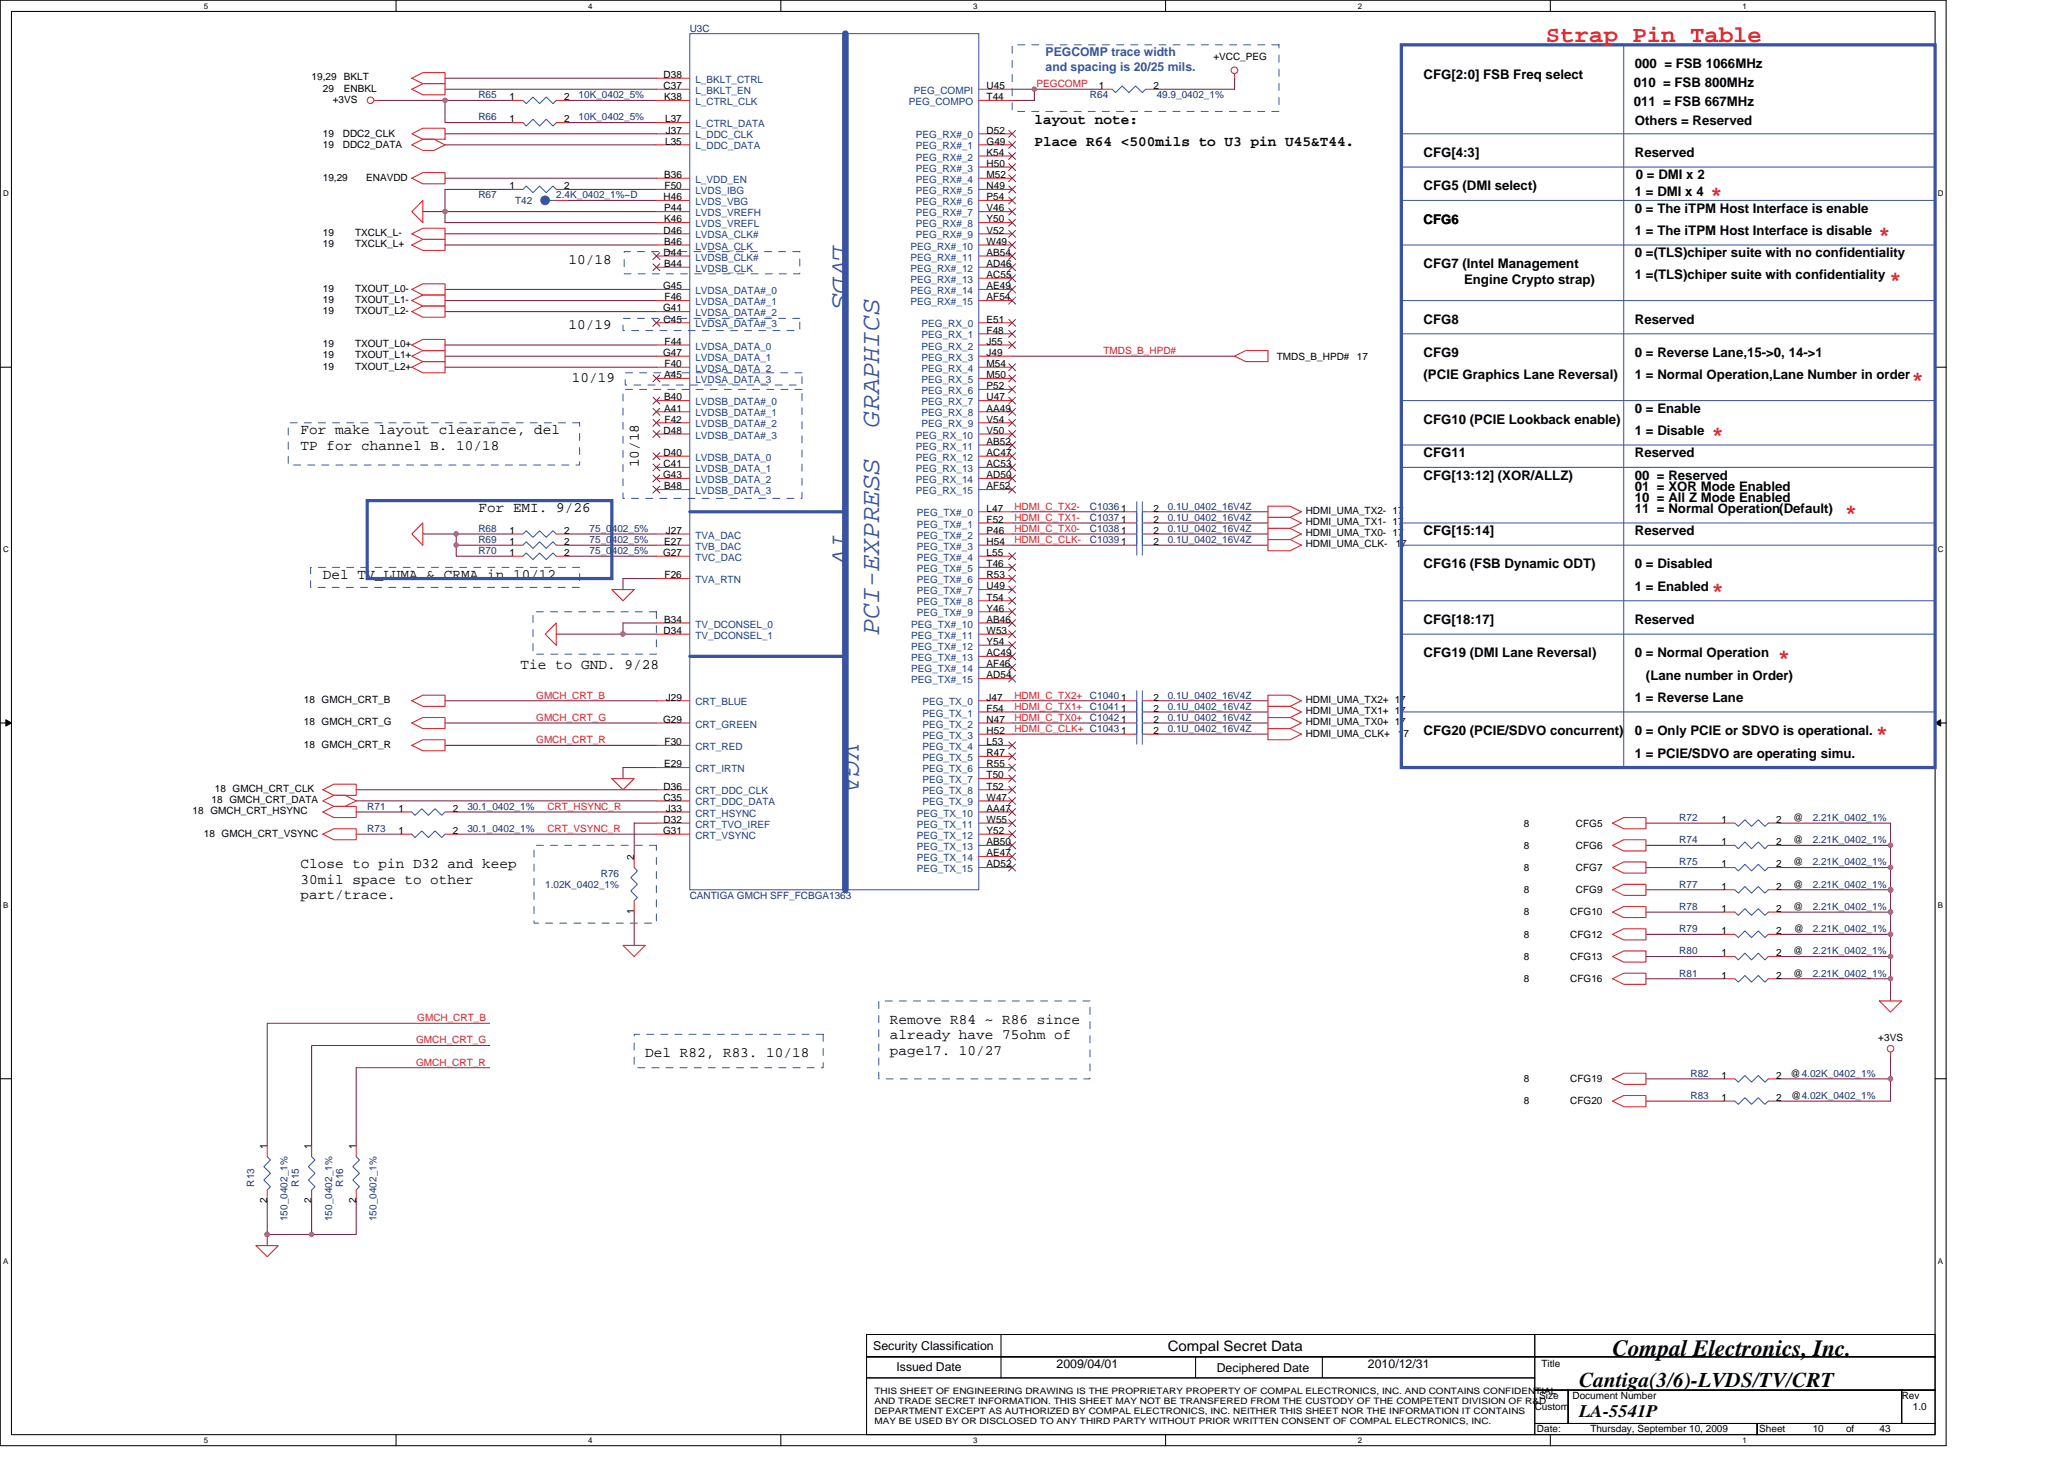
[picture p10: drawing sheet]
<svg xmlns="http://www.w3.org/2000/svg" width="297mm" height="210mm" viewBox="0 0 297 210" stroke-linecap="round" stroke-linejoin="round" font-family="sans-serif">
<defs><g id="words">
<g font-size="3.8" fill="#3953a4">
<text x="119.8" y="35.3" transform="rotate(90 119.8 35.3)">LVDS</text>
<text x="126.5" y="61.4" transform="rotate(-90 126.5 61.4)">GRAPHICS</text>
<text x="119.8" y="76.9" transform="rotate(90 119.8 76.9)">TV</text>
<text x="126.5" y="91.4" transform="rotate(-90 126.5 91.4)">PCI-EXPRESS</text>
<text x="121.5" y="107.3" transform="rotate(90 121.5 107.3)">VGA</text>
</g>
<g font-size="3.7" fill="#ed2024">
<text x="246.3" y="29.7">*</text>
<text x="270.5" y="35.4">*</text>
<text x="272.1" y="41.8">*</text>
<text x="275.3" y="56.2">*</text>
<text x="246.5" y="64.2">*</text>
<text x="265.7" y="75.4">*</text>
<text x="246.5" y="86.7">*</text>
<text x="256.1" y="96.2">*</text>
<text x="270.2" y="107.3">*</text>
</g>
<text font-size="3.3" fill="#ed2024" x="222.5" y="6.1">Strap Pin Table</text>
<text font-size="3.3" fill="#010202" x="232.1" y="195.1">Compal Electronics, Inc.</text>
<text font-size="3" fill="#010202" x="227.3" y="199.6">Cantiga(3/6)-LVDS/TV/CRT</text>
<text font-size="2.5" fill="#010202" x="227.3" y="204">LA-5541P</text>
<g font-size="2.1" fill="#010202">
<text x="148.9" y="17.8">layout note:</text>
<text x="148.9" y="21">Place R64 &lt;500mils to U3 pin U45&amp;T44.</text>
<text x="81.8" y="38.1">10/18</text>
<text x="81.8" y="47.3">10/19</text>
<text x="82.3" y="55">10/19</text>
<text x="43.3" y="62.5">For make layout clearance, del</text>
<text x="43.3" y="64.8">TP for channel B. 10/18</text>
<text x="91.9" y="67.3" transform="rotate(-90 91.9 67.3)">10/18</text>
<text x="68.9" y="73.7">For EMI. 9/26</text>
<text x="46.5" y="83.3">Del TV_LUMA &amp; CRMA in 10/12.</text>
<text x="74.9" y="96.3">Tie to GND. 9/28</text>
<text x="43.3" y="124.9">Close to pin D32 and keep</text>
<text x="43.3" y="127.2">30mil space to other</text>
<text x="43.3" y="129.4">part/trace.</text>
<text x="128.1" y="147.3">Remove R84 ~ R86 since</text>
<text x="128.1" y="149.6">already have 75ohm of</text>
<text x="92.9" y="152.1">Del R82, R83. 10/18</text>
<text x="128.1" y="151.8">page17. 10/27</text>
<text x="168.1" y="194.4">Compal Secret Data</text>
</g>
<g font-size="1.9" fill="#010202">
<text x="204.9" y="11.4">CFG[2:0] FSB Freq select</text>
<text x="235.3" y="9.8">000 = FSB 1066MHz</text>
<text x="235.1" y="15.2">011 = FSB 667MHz</text>
<text x="235.1" y="12.5">010 = FSB 800MHz</text>
<text x="235.3" y="18">Others = Reserved</text>
<text x="204.9" y="22.6">CFG[4:3]</text>
<text x="235.3" y="22.6">Reserved</text>
<text x="204.9" y="27.4">CFG5 (DMI select)</text>
<text x="235.3" y="28.2">1 = DMI x 4</text>
<text x="235.4" y="25.8">0 = DMI x 2</text>
<text x="204.9" y="32.2">CFG6</text>
<text x="235.3" y="30.6">0 = The iTPM Host Interface is enable</text>
<text x="235.3" y="33.8">1 = The iTPM Host Interface is disable</text>
<text x="204.9" y="38.6">CFG7 (Intel Management</text>
<text x="210.7" y="40.8">Engine Crypto strap)</text>
<text x="235.3" y="37">0 =(TLS)chiper suite with no confidentiality</text>
<text x="235.3" y="40.2">1 =(TLS)chiper suite with confidentiality</text>
<text x="204.9" y="46.6">CFG8</text>
<text x="235.3" y="46.6">Reserved</text>
<text x="204.9" y="51.4">CFG9</text>
<text x="235.3" y="51.4">0 = Reverse Lane,15-&gt;0, 14-&gt;1</text>
<text x="204.9" y="54.6">(PCIE Graphics Lane Reversal)</text>
<text x="235.3" y="59.4">0 = Enable</text>
<text x="235.3" y="54.6">1 = Normal Operation,Lane Number in order</text>
<text x="204.9" y="65.8">CFG11</text>
<text x="204.9" y="61">CFG10 (PCIE Lookback enable)</text>
<text x="235.3" y="62.6">1 = Disable</text>
<text x="235.3" y="65.8">Reserved</text>
<text x="204.9" y="69">CFG[13:12] (XOR/ALLZ)</text>
<text x="235.3" y="69">00 = Reserved</text>
<text x="235.3" y="70.6">01 = XOR Mode Enabled</text>
<text x="204.9" y="77">CFG[15:14]</text>
<text x="235.3" y="73.8">11 = Normal Operation(Default)</text>
<text x="235.3" y="72.2">10 = All Z Mode Enabled</text>
<text x="235.3" y="77">Reserved</text>
<text x="204.9" y="81.8">CFG16 (FSB Dynamic ODT)</text>
<text x="235.3" y="81.8">0 = Disabled</text>
<text x="204.9" y="89.8">CFG[18:17]</text>
<text x="235.3" y="89.8">Reserved</text>
<text x="235.3" y="85">1 = Enabled</text>
<text x="204.9" y="94.6">CFG19 (DMI Lane Reversal)</text>
<text x="235.3" y="94.6">0 = Normal Operation</text>
<text x="235.3" y="101">1 = Reverse Lane</text>
<text x="236.9" y="97.8">(Lane number in Order)</text>
<text x="204.9" y="105.8">CFG20 (PCIE/SDVO concurrent)</text>
<text x="235.3" y="105.8">0 = Only PCIE or SDVO is operational.</text>
<text x="235.3" y="109">1 = PCIE/SDVO are operating simu.</text>
</g>
<g font-size="1.8" fill="#3953a4">
<text x="150.5" y="8.1">PEGCOMP trace width</text>
<text x="150.5" y="10.2">and spacing is 20/25 mils.</text>
</g>
<g font-size="1.8" fill="#010202">
<text x="125.7" y="194.3">Security Classification</text>
<text x="129" y="197.3">Issued Date</text>
<text x="152.1" y="196.8">2009/04/01</text>
<text x="175.1" y="197.5">Deciphered Date</text>
<text x="196.9" y="196.8">2010/12/31</text>
</g>
<g font-size="1.4" fill="#282973">
<text x="99.3" y="4.5">U3C</text>
<text x="68.9" y="17.3">R66</text>
<text x="68.9" y="14.1">R65</text>
<text x="83.3" y="17.3">10K_0402_5%</text>
<text x="83.3" y="14.1">10K_0402_5%</text>
<text x="156.9" y="14.1">R64</text>
<text x="166.5" y="14.1">49.9_0402_1%</text>
<text x="68.9" y="28.6">R67</text>
<text x="74.1" y="29.3">T42</text>
<text x="80" y="28.6">2.4K_0402_1%~D</text>
<text x="68.9" y="76.6">R68</text>
<text x="84.9" y="76.6">75_0402_5%</text>
<text x="156.9" y="76.6">C1038</text>
<text x="156.9" y="74.9">C1037</text>
<text x="156.9" y="73.3">C1036</text>
<text x="168.1" y="76.6">0.1U_0402_16V4Z</text>
<text x="168.1" y="74.9">0.1U_0402_16V4Z</text>
<text x="168.1" y="73.3">0.1U_0402_16V4Z</text>
<text x="68.9" y="79.8">R70</text>
<text x="68.9" y="78.1">R69</text>
<text x="84.9" y="79.8">75_0402_5%</text>
<text x="84.9" y="78.1">75_0402_5%</text>
<text x="156.9" y="78.1">C1039</text>
<text x="168.1" y="78.1">0.1U_0402_16V4Z</text>
<text x="156.9" y="100.6">C1040</text>
<text x="168.1" y="100.6">0.1U_0402_16V4Z</text>
<text x="156.9" y="103.8">C1042</text>
<text x="156.9" y="102.1">C1041</text>
<text x="168.1" y="103.8">0.1U_0402_16V4Z</text>
<text x="168.1" y="102.1">0.1U_0402_16V4Z</text>
<text x="168.1" y="105.3">0.1U_0402_16V4Z</text>
<text x="52.8" y="119.8">R73</text>
<text x="52.8" y="116.6">R71</text>
<text x="67.3" y="119.8">30.1_0402_1%</text>
<text x="67.3" y="116.6">30.1_0402_1%</text>
<text x="241.7" y="118.1">R72</text>
<text x="260.9" y="118.1">2.21K_0402_1%</text>
<text x="241.7" y="121.3">R74</text>
<text x="241.7" y="124.6">R75</text>
<text x="260.9" y="121.3">2.21K_0402_1%</text>
<text x="260.9" y="124.6">2.21K_0402_1%</text>
<text x="78.5" y="127.8">1.02K_0402_1%</text>
<text x="86.5" y="126.1">R76</text>
<text x="99.3" y="129.3">CANTIGA GMCH SFF_FCBGA1363</text>
<text x="241.7" y="131">R78</text>
<text x="241.7" y="127.8">R77</text>
<text x="260.9" y="131">2.21K_0402_1%</text>
<text x="260.9" y="127.8">2.21K_0402_1%</text>
<text x="241.7" y="137.3">R80</text>
<text x="241.7" y="134.2">R79</text>
<text x="260.9" y="137.3">2.21K_0402_1%</text>
<text x="260.9" y="134.2">2.21K_0402_1%</text>
<text x="241.7" y="140.6">R81</text>
<text x="260.9" y="140.6">2.21K_0402_1%</text>
<text x="243.3" y="155">R82</text>
<text x="243.3" y="158.2">R83</text>
<text x="36.6" y="170.8" transform="rotate(-90 36.6 170.8)">R13</text>
<text x="43" y="170.8" transform="rotate(-90 43 170.8)">R15</text>
<text x="49.4" y="170.8" transform="rotate(-90 49.4 170.8)">R16</text>
<text x="41.4" y="175.7" transform="rotate(-90 41.4 175.7)">150_0402_1%</text>
<text x="47.8" y="175.7" transform="rotate(-90 47.8 175.7)">150_0402_1%</text>
<text x="54.2" y="175.7" transform="rotate(-90 54.2 175.7)">150_0402_1%</text>
</g>
<g font-size="1.4" fill="#010202">
<text x="44.8" y="11.6">19,29</text>
<text x="49.5" y="11.6">BKLT</text>
<text x="95.5" y="11.2">D38</text>
<text x="174.6" y="8.7">+VCC_PEG</text>
<text x="46.5" y="13.2">29</text>
<text x="47.9" y="14.8">+3VS</text>
<text x="49.5" y="13.2">ENBKL</text>
<text x="73.3" y="17.6">1</text>
<text x="73.3" y="14.4">1</text>
<text x="81.2" y="17.6">2</text>
<text x="81.2" y="14.4">2</text>
<text x="95.5" y="12.8">C37</text>
<text x="95.6" y="14.4">K38</text>
<text x="95.7" y="17.6">L37</text>
<text x="142" y="14.4">T44</text>
<text x="142" y="12.8">U45</text>
<text x="158.1" y="12.8">1</text>
<text x="166" y="12.8">2</text>
<text x="46.5" y="19.7">19</text>
<text x="46.5" y="21.3">19</text>
<text x="49.3" y="19.7">DDC2_CLK</text>
<text x="49.3" y="21.3">DDC2_DATA</text>
<text x="95.7" y="20.8">L35</text>
<text x="95.8" y="19.2">J37</text>
<text x="142" y="19.2">D52</text>
<text x="142" y="20.8">G49</text>
<text x="142" y="22.4">K54</text>
<text x="46.5" y="26">19,29</text>
<text x="52.7" y="26">ENAVDD</text>
<text x="73.3" y="27.2">1</text>
<text x="81.2" y="27.2">2</text>
<text x="95.5" y="28.8">H46</text>
<text x="95.6" y="25.6">B36</text>
<text x="95.6" y="27.2">F50</text>
<text x="142" y="24">H50</text>
<text x="142" y="25.6">M52</text>
<text x="142" y="27.2">N49</text>
<text x="142" y="28.8">P54</text>
<text x="46.5" y="34">19</text>
<text x="46.5" y="35.6">19</text>
<text x="51.1" y="34">TXCLK_L-</text>
<text x="51.1" y="35.6">TXCLK_L+</text>
<text x="95.5" y="33.6">D46</text>
<text x="95.6" y="30.4">P44</text>
<text x="95.6" y="32">K46</text>
<text x="95.6" y="35.2">B46</text>
<text x="142" y="30.4">V46</text>
<text x="142" y="32">Y50</text>
<text x="142" y="33.6">V52</text>
<text x="142" y="35.2">W49</text>
<text x="46.5" y="42">19</text>
<text x="51.1" y="42">TXOUT_L0-</text>
<text x="95.4" y="41.6">G45</text>
<text x="95.5" y="36.8">D44</text>
<text x="95.6" y="38.4">B44</text>
<text x="142" y="36.8">AB54</text>
<text x="142" y="38.4">AD46</text>
<text x="142" y="40">AC55</text>
<text x="142" y="41.6">AE49</text>
<text x="46.5" y="43.6">19</text>
<text x="46.5" y="45.2">19</text>
<text x="51.1" y="43.6">TXOUT_L1-</text>
<text x="51.1" y="45.2">TXOUT_L2-</text>
<text x="95.4" y="44.8">G41</text>
<text x="95.5" y="46.4">C45</text>
<text x="95.6" y="43.2">F46</text>
<text x="142" y="46.4">E51</text>
<text x="142" y="43.2">AF54</text>
<text x="46.5" y="50">19</text>
<text x="46.5" y="51.6">19</text>
<text x="46.5" y="53.2">19</text>
<text x="51.1" y="50">TXOUT_L0+</text>
<text x="51.1" y="51.6">TXOUT_L1+</text>
<text x="51.1" y="53.2">TXOUT_L2+</text>
<text x="95.4" y="51.2">G47</text>
<text x="95.6" y="52.8">F40</text>
<text x="95.6" y="49.6">F44</text>
<text x="142" y="48">F48</text>
<text x="142" y="49.6">J55</text>
<text x="142" y="51.2">J49</text>
<text x="142" y="52.8">M54</text>
<text x="183.7" y="51.7">TMDS_B_HPD#</text>
<text x="195.3" y="51.7">17</text>
<text x="95.6" y="57.6">B40</text>
<text x="95.6" y="59.2">A41</text>
<text x="95.6" y="54.4">A45</text>
<text x="142" y="54.4">M50</text>
<text x="142" y="56">P52</text>
<text x="142" y="57.6">U47</text>
<text x="142" y="59.2">AA49</text>
<text x="95.5" y="65.6">D40</text>
<text x="95.5" y="62.4">D48</text>
<text x="95.6" y="60.8">F42</text>
<text x="142" y="62.4">V50</text>
<text x="142" y="64">AB52</text>
<text x="142" y="65.6">AC47</text>
<text x="142" y="60.8">V54</text>
<text x="95.4" y="68.8">G43</text>
<text x="95.5" y="67.2">C41</text>
<text x="95.6" y="70.4">B48</text>
<text x="142" y="67.2">AC53</text>
<text x="142" y="68.8">AD50</text>
<text x="142" y="70.4">AF52</text>
<text x="73.3" y="76.8">1</text>
<text x="81.2" y="76.8">2</text>
<text x="95.8" y="76.8">J27</text>
<text x="142" y="73.6">L47</text>
<text x="142" y="75.2">F52</text>
<text x="142" y="76.8">P46</text>
<text x="161.4" y="76.8">1</text>
<text x="161.4" y="75.2">1</text>
<text x="161.4" y="73.6">1</text>
<text x="166" y="76.8">2</text>
<text x="166" y="75.2">2</text>
<text x="166" y="73.6">2</text>
<text x="187.9" y="74">HDMI_UMA_TX2- 17</text>
<text x="187.9" y="75.6">HDMI_UMA_TX1- 17</text>
<text x="187.9" y="77.2">HDMI_UMA_TX0- 17</text>
<text x="73.3" y="80">1</text>
<text x="73.3" y="78.4">1</text>
<text x="81.2" y="80">2</text>
<text x="81.2" y="78.4">2</text>
<text x="95.4" y="80">G27</text>
<text x="95.6" y="78.4">E27</text>
<text x="95.6" y="83.2">F26</text>
<text x="142" y="78.4">H54</text>
<text x="142" y="80">L55</text>
<text x="142" y="81.6">T46</text>
<text x="142" y="83.2">R53</text>
<text x="161.4" y="78.4">1</text>
<text x="166" y="78.4">2</text>
<text x="187.9" y="78.8">HDMI_UMA_CLK-</text>
<text x="200.9" y="78.8">17</text>
<text x="95.6" y="89.6">B34</text>
<text x="142" y="89.6">AB46</text>
<text x="142" y="84.8">U49</text>
<text x="142" y="86.4">T54</text>
<text x="142" y="88">Y46</text>
<text x="95.5" y="91.2">D34</text>
<text x="142" y="91.2">W53</text>
<text x="142" y="92.8">Y54</text>
<text x="142" y="94.4">AC49</text>
<text x="43.7" y="101.2">18 GMCH_CRT_B</text>
<text x="95.8" y="100.8">J29</text>
<text x="142" y="100.8">J47</text>
<text x="142" y="96">AF46</text>
<text x="142" y="97.6">AD54</text>
<text x="161.4" y="100.8">1</text>
<text x="166" y="100.8">2</text>
<text x="187.9" y="101.2">HDMI_UMA_TX2+ 17</text>
<text x="43.7" y="104.4">18 GMCH_CRT_G</text>
<text x="43.7" y="107.6">18 GMCH_CRT_R</text>
<text x="95.4" y="104">G29</text>
<text x="95.6" y="107.2">F30</text>
<text x="142" y="102.4">F54</text>
<text x="142" y="104">N47</text>
<text x="142" y="105.6">H52</text>
<text x="142" y="107.2">L53</text>
<text x="161.4" y="104">1</text>
<text x="161.4" y="102.4">1</text>
<text x="161.4" y="105.6">1</text>
<text x="166" y="104">2</text>
<text x="166" y="102.4">2</text>
<text x="166" y="105.6">2</text>
<text x="187.9" y="102.8">HDMI_UMA_TX1+ 17</text>
<text x="187.9" y="104.4">HDMI_UMA_TX0+ 17</text>
<text x="187.9" y="106">HDMI_UMA_CLK+</text>
<text x="201.2" y="106">17</text>
<text x="95.5" y="113.6">D36</text>
<text x="95.6" y="110.4">E29</text>
<text x="142" y="108.8">R47</text>
<text x="142" y="110.4">R55</text>
<text x="142" y="112">T50</text>
<text x="142" y="113.6">T52</text>
<text x="27.7" y="117.2">18 GMCH_CRT_HSYNC</text>
<text x="30.5" y="115.6">18 GMCH_CRT_DATA</text>
<text x="30.9" y="114">18 GMCH_CRT_CLK</text>
<text x="57.3" y="116.8">1</text>
<text x="65.2" y="116.8">2</text>
<text x="95.5" y="115.2">C35</text>
<text x="95.5" y="118.4">D32</text>
<text x="95.8" y="116.8">J33</text>
<text x="142" y="115.2">W47</text>
<text x="142" y="116.8">AA47</text>
<text x="142" y="118.4">W55</text>
<text x="219.3" y="119">8</text>
<text x="226.8" y="119">CFG5</text>
<text x="247.8" y="118.4">1</text>
<text x="255.6" y="118.4">2</text>
<text x="258.1" y="118.1">@</text>
<text x="29.3" y="120.4">18 GMCH_CRT_VSYNC</text>
<text x="57.3" y="120">1</text>
<text x="65.2" y="120">2</text>
<text x="91.2" y="123.7" transform="rotate(-90 91.2 123.7)">2</text>
<text x="95.4" y="120">G31</text>
<text x="142" y="120">Y52</text>
<text x="142" y="121.6">AB50</text>
<text x="142" y="123.2">AE47</text>
<text x="142" y="124.8">AD52</text>
<text x="219.3" y="125.3">8</text>
<text x="219.3" y="122.1">8</text>
<text x="226.8" y="125.3">CFG7</text>
<text x="226.8" y="122.1">CFG6</text>
<text x="247.8" y="121.6">1</text>
<text x="247.8" y="124.8">1</text>
<text x="255.6" y="121.6">2</text>
<text x="255.6" y="124.8">2</text>
<text x="258.1" y="121.3">@</text>
<text x="258.1" y="124.6">@</text>
<text x="91.2" y="131.6" transform="rotate(-90 91.2 131.6)">1</text>
<text x="219.3" y="128.6">8</text>
<text x="219.3" y="131.8">8</text>
<text x="226" y="131.8">CFG10</text>
<text x="226.8" y="128.6">CFG9</text>
<text x="247.8" y="131.3">1</text>
<text x="247.8" y="128">1</text>
<text x="255.6" y="131.3">2</text>
<text x="255.6" y="128">2</text>
<text x="258.1" y="131">@</text>
<text x="258.1" y="127.8">@</text>
<text x="219.3" y="135">8</text>
<text x="226" y="135">CFG12</text>
<text x="247.8" y="137.6">1</text>
<text x="247.8" y="134.4">1</text>
<text x="255.6" y="137.6">2</text>
<text x="255.6" y="134.4">2</text>
<text x="258.1" y="137.3">@</text>
<text x="258.2" y="134.2">@</text>
<text x="219.3" y="138.2">8</text>
<text x="219.3" y="141.3">8</text>
<text x="226" y="138.2">CFG13</text>
<text x="226" y="141.3">CFG16</text>
<text x="247.8" y="140.8">1</text>
<text x="255.6" y="140.8">2</text>
<text x="258.1" y="140.6">@</text>
<text x="270.3" y="149.8">+3VS</text>
<text x="219.3" y="155.8">8</text>
<text x="226" y="155.8">CFG19</text>
<text x="247.8" y="155.3">1</text>
<text x="255.6" y="155.3">2</text>
<text x="257.7" y="155">@4.02K_0402_1%</text>
<text x="219.3" y="159">8</text>
<text x="226" y="159">CFG20</text>
<text x="247.8" y="158.5">1</text>
<text x="255.6" y="158.5">2</text>
<text x="257.8" y="158.2">@4.02K_0402_1%</text>
<text x="38.4" y="165.4" transform="rotate(-90 38.4 165.4)">1</text>
<text x="44.8" y="165.4" transform="rotate(-90 44.8 165.4)">1</text>
<text x="51.2" y="165.4" transform="rotate(-90 51.2 165.4)">1</text>
<text x="38.4" y="173.2" transform="rotate(-90 38.4 173.2)">2</text>
<text x="44.8" y="173.2" transform="rotate(-90 44.8 173.2)">2</text>
<text x="51.2" y="173.2" transform="rotate(-90 51.2 173.2)">2</text>
<text x="221.8" y="196.7">Title</text>
<text x="220.9" y="203">Custom</text>
<text x="221.5" y="201.4">Size</text>
<text x="226.3" y="201.4">Document Number</text>
<text x="273.7" y="201.4">Rev</text>
<text x="275.3" y="203">1.0</text>
<text x="221.2" y="206.2">Date:</text>
<text x="228.9" y="206.2">Thursday, September 10, 2009</text>
<text x="253.2" y="206.2">Sheet</text>
<text x="260.9" y="206.2">10</text>
<text x="265.7" y="206.2">of</text>
<text x="270.5" y="206.2">43</text>
</g>
<g font-size="1.4" fill="#1d437e">
<text x="100.1" y="11.9">L_BKLT_CTRL</text>
<text x="100.1" y="15.1">L_CTRL_CLK</text>
<text x="100.1" y="13.5">L_BKLT_EN</text>
<text x="130.8" y="15.1">PEG_COMPO</text>
<text x="131.5" y="13.5">PEG_COMPI</text>
<text x="100.1" y="18.3">L_CTRL_DATA</text>
<text x="100.1" y="19.9">L_DDC_CLK</text>
<text x="100.1" y="21.5">L_DDC_DATA</text>
<text x="131.8" y="19.9">PEG_RX#_0</text>
<text x="131.8" y="21.5">PEG_RX#_1</text>
<text x="131.8" y="23.1">PEG_RX#_2</text>
<text x="100.1" y="26.3">L_VDD_EN</text>
<text x="100.1" y="27.9">LVDS_IBG</text>
<text x="100.1" y="29.5">LVDS_VBG</text>
<text x="131.8" y="24.7">PEG_RX#_3</text>
<text x="131.8" y="26.3">PEG_RX#_4</text>
<text x="131.8" y="27.9">PEG_RX#_5</text>
<text x="131.8" y="29.5">PEG_RX#_6</text>
<text x="100.1" y="31.1">LVDS_VREFH</text>
<text x="100.1" y="32.7">LVDS_VREFL</text>
<text x="100.1" y="34.3">LVDSA_CLK#</text>
<text x="100.1" y="35.9">LVDSA_CLK</text>
<text x="131" y="35.9">PEG_RX#_10</text>
<text x="131.8" y="31.1">PEG_RX#_7</text>
<text x="131.8" y="32.7">PEG_RX#_8</text>
<text x="131.8" y="34.3">PEG_RX#_9</text>
<text x="100.1" y="37.5">LVDSB_CLK#</text>
<text x="100.1" y="39.1">LVDSB_CLK</text>
<text x="131" y="37.5">PEG_RX#_11</text>
<text x="131" y="39.1">PEG_RX#_12</text>
<text x="131" y="40.7">PEG_RX#_13</text>
<text x="100.1" y="42.3">LVDSA_DATA#_0</text>
<text x="100.1" y="43.9">LVDSA_DATA#_1</text>
<text x="100.1" y="45.5">LVDSA_DATA#_2</text>
<text x="100.1" y="47.1">LVDSA_DATA#_3</text>
<text x="131" y="42.3">PEG_RX#_14</text>
<text x="131" y="43.9">PEG_RX#_15</text>
<text x="132.6" y="47.1">PEG_RX_0</text>
<text x="100.1" y="51.9">LVDSA_DATA_1</text>
<text x="100.1" y="53.5">LVDSA_DATA_2</text>
<text x="100.1" y="50.3">LVDSA_DATA_0</text>
<text x="132.6" y="48.7">PEG_RX_1</text>
<text x="132.6" y="50.3">PEG_RX_2</text>
<text x="132.6" y="51.9">PEG_RX_3</text>
<text x="132.6" y="53.5">PEG_RX_4</text>
<text x="100.1" y="58.3">LVDSB_DATA#_0</text>
<text x="100.1" y="59.9">LVDSB_DATA#_1</text>
<text x="100.1" y="55.1">LVDSA_DATA_3</text>
<text x="132.6" y="55.1">PEG_RX_5</text>
<text x="132.6" y="56.7">PEG_RX_6</text>
<text x="132.6" y="58.3">PEG_RX_7</text>
<text x="132.6" y="59.9">PEG_RX_8</text>
<text x="100.1" y="61.5">LVDSB_DATA#_2</text>
<text x="100.1" y="63.1">LVDSB_DATA#_3</text>
<text x="131.8" y="63.1">PEG_RX_10</text>
<text x="131.8" y="64.7">PEG_RX_11</text>
<text x="132.6" y="61.5">PEG_RX_9</text>
<text x="100.1" y="67.9">LVDSB_DATA_1</text>
<text x="100.1" y="69.5">LVDSB_DATA_2</text>
<text x="100.1" y="66.3">LVDSB_DATA_0</text>
<text x="100.1" y="71.1">LVDSB_DATA_3</text>
<text x="131.8" y="66.3">PEG_RX_12</text>
<text x="131.8" y="67.9">PEG_RX_13</text>
<text x="131.8" y="69.5">PEG_RX_14</text>
<text x="131.8" y="71.1">PEG_RX_15</text>
<text x="100.1" y="77.5">TVA_DAC</text>
<text x="131.9" y="74.3">PEG_TX#_0</text>
<text x="131.9" y="75.9">PEG_TX#_1</text>
<text x="131.9" y="77.5">PEG_TX#_2</text>
<text x="100.1" y="79.1">TVB_DAC</text>
<text x="100.1" y="80.7">TVC_DAC</text>
<text x="100.1" y="83.9">TVA_RTN</text>
<text x="131.9" y="79.1">PEG_TX#_3</text>
<text x="131.9" y="80.7">PEG_TX#_4</text>
<text x="131.9" y="82.3">PEG_TX#_5</text>
<text x="131.9" y="83.9">PEG_TX#_6</text>
<text x="131.9" y="85.5">PEG_TX#_7</text>
<text x="131.9" y="87.1">PEG_TX#_8</text>
<text x="131.9" y="88.7">PEG_TX#_9</text>
<text x="100.1" y="90.3">TV_DCONSEL_0</text>
<text x="100.1" y="91.9">TV_DCONSEL_1</text>
<text x="131.1" y="90.3">PEG_TX#_10</text>
<text x="131.1" y="91.9">PEG_TX#_11</text>
<text x="131.1" y="93.5">PEG_TX#_12</text>
<text x="131.1" y="95.1">PEG_TX#_13</text>
<text x="100.1" y="101.5">CRT_BLUE</text>
<text x="131.1" y="96.7">PEG_TX#_14</text>
<text x="131.1" y="98.3">PEG_TX#_15</text>
<text x="132.8" y="101.5">PEG_TX_0</text>
<text x="100.1" y="104.7">CRT_GREEN</text>
<text x="100.1" y="107.9">CRT_RED</text>
<text x="132.8" y="103.1">PEG_TX_1</text>
<text x="132.8" y="104.7">PEG_TX_2</text>
<text x="132.8" y="106.3">PEG_TX_3</text>
<text x="132.8" y="107.9">PEG_TX_4</text>
<text x="100.1" y="111.1">CRT_IRTN</text>
<text x="132.8" y="109.5">PEG_TX_5</text>
<text x="132.8" y="111.1">PEG_TX_6</text>
<text x="132.8" y="112.7">PEG_TX_7</text>
<text x="100.1" y="114.3">CRT_DDC_CLK</text>
<text x="100.1" y="115.9">CRT_DDC_DATA</text>
<text x="100.1" y="117.5">CRT_HSYNC</text>
<text x="100.1" y="119.1">CRT_TVO_IREF</text>
<text x="131.9" y="117.5">PEG_TX_10</text>
<text x="131.9" y="119.1">PEG_TX_11</text>
<text x="132.8" y="114.3">PEG_TX_8</text>
<text x="132.8" y="115.9">PEG_TX_9</text>
<text x="100.1" y="120.7">CRT_VSYNC</text>
<text x="131.9" y="120.7">PEG_TX_12</text>
<text x="131.9" y="122.3">PEG_TX_13</text>
<text x="131.9" y="123.9">PEG_TX_14</text>
<text x="131.9" y="125.5">PEG_TX_15</text>
</g>
<g font-size="1.4" fill="#ed2024">
<text x="149.2" y="12.5">PEGCOMP</text>
<text x="158.8" y="50.9">TMDS_B_HPD#</text>
<text x="146" y="74.9">HDMI_C_TX1-</text>
<text x="146" y="76.5">HDMI_C_TX0-</text>
<text x="146" y="73.3">HDMI_C_TX2-</text>
<text x="146" y="78.1">HDMI_C_CLK-</text>
<text x="77.2" y="100.5">GMCH_CRT_B</text>
<text x="146" y="100.5">HDMI_C_TX2+</text>
<text x="77.2" y="103.7">GMCH_CRT_G</text>
<text x="77.2" y="107">GMCH_CRT_R</text>
<text x="146" y="103.7">HDMI_C_TX0+</text>
<text x="146" y="105.3">HDMI_C_CLK+ C1043</text>
<text x="146" y="102.1">HDMI_C_TX1+</text>
<text x="78.8" y="119.7">CRT_VSYNC_R</text>
<text x="78.8" y="116.5">CRT_HSYNC_R</text>
<text x="60" y="147">GMCH_CRT_B</text>
<text x="59.9" y="150.2">GMCH_CRT_G</text>
<text x="59.9" y="153.3">GMCH_CRT_R</text>
</g>
<g font-size="1.3" fill="#010202">
<text x="125.8" y="200.6">THIS SHEET OF ENGINEERING DRAWING IS THE PROPRIETARY PROPERTY OF COMPAL ELECTRONICS, INC. AND CONTAINS CONFIDENTIAL</text>
<text x="125.8" y="202">AND TRADE SECRET INFORMATION. THIS SHEET MAY NOT BE TRANSFERED FROM THE CUSTODY OF THE COMPETENT DIVISION OF R&amp;D</text>
<text x="125.8" y="203.5">DEPARTMENT EXCEPT AS AUTHORIZED BY COMPAL ELECTRONICS, INC. NEITHER THIS SHEET NOR THE INFORMATION IT CONTAINS</text>
<text x="125.8" y="205">MAY BE USED BY OR DISCLOSED TO ANY THIRD PARTY WITHOUT PRIOR WRITTEN CONSENT OF COMPAL ELECTRONICS, INC.</text>
</g>
<g font-size="1.1" fill="#010202">
<text x="29.3" y="1.2">5</text>
<text x="84.7" y="1.2">4</text>
<text x="140" y="1.2">3</text>
<text x="195.4" y="1.2">2</text>
<text x="250.8" y="1.2">1</text>
<text x=".4" y="28.3">D</text>
<text x="278.9" y="28.3">D</text>
<text x=".4" y="79.5">C</text>
<text x="278.9" y="79.5">C</text>
<text x=".4" y="130.7">B</text>
<text x="278.9" y="130.7">B</text>
<text x=".4" y="181.9">A</text>
<text x="278.9" y="181.9">A</text>
<text x="29.3" y="207.7">5</text>
<text x="84.7" y="207.7">4</text>
<text x="140" y="207.7">3</text>
<text x="195.4" y="207.7">2</text>
<text x="250.8" y="207.7">1</text>
</g>
</g></defs>
<path d="M0 0h280.1v208.1h-280.1zM1.6 1.6h276.9v204.9h-276.9z" fill="none" stroke="#010202" stroke-width=".15"/>
<g fill="#fff">
<path d="M29.3 .2h.6v1.3h-.6z"/>
<path d="M29.3 206.6h.6v1.3h-.6z"/>
</g>
<path d="M57 0v1.6M57 206.5v1.6" fill="none" stroke="#010202" stroke-width=".15"/>
<g fill="#fff">
<path d="M84.7 .2h.6v1.3h-.6z"/>
<path d="M84.7 206.6h.6v1.3h-.6z"/>
</g>
<path d="M112.4 0v1.6M112.4 206.5v1.6" fill="none" stroke="#010202" stroke-width=".15"/>
<g fill="#fff">
<path d="M140 .2h.6v1.3h-.6z"/>
<path d="M140 206.6h.6v1.3h-.6z"/>
</g>
<path d="M167.7 0v1.6M167.7 206.5v1.6" fill="none" stroke="#010202" stroke-width=".15"/>
<g fill="#fff">
<path d="M195.4 .2h.6v1.3h-.6z"/>
<path d="M195.4 206.6h.6v1.3h-.6z"/>
</g>
<path d="M223.1 0v1.6M223.1 206.5v1.6" fill="none" stroke="#010202" stroke-width=".15"/>
<g fill="#fff">
<path d="M250.8 .2h.6v1.3h-.6z"/>
<path d="M250.8 206.6h.6v1.3h-.6z"/>
<path d="M.4 27.2h.8v1.3h-.8z"/>
<path d="M278.9 27.2h.8v1.3h-.8z"/>
<path d="M.4 78.4h.8v1.3h-.8z"/>
<path d="M278.9 78.4h.8v1.3h-.8z"/>
</g>
<path d="M0 52.8h1.6M278.5 52.8h1.6" fill="none" stroke="#010202" stroke-width=".15"/>
<g fill="#fff">
<path d="M.4 129.6h.8v1.3h-.8z"/>
<path d="M278.9 129.6h.7v1.3h-.7z"/>
</g>
<path d="M0 104.1h1.6M278.5 104.1h1.6" fill="none" stroke="#010202" stroke-width=".15"/>
<path d="M.8 103.6l.8 .5-.8 .4z" fill="#010202"/>
<path d="M.8 103.6l.8 .5-.8 .4z" fill="none" stroke="#010202" stroke-width=".14"/>
<path d="M278.5 104.1l.8-.5v.9z" fill="#010202"/>
<path d="M278.5 104.1l.8-.5v.9z" fill="none" stroke="#010202" stroke-width=".14"/>
<g fill="#fff">
<path d="M.4 180.8h.8v1.3h-.8z"/>
<path d="M278.9 180.8h.7v1.3h-.7z"/>
</g>
<path d="M0 155.3h1.6M278.5 155.3h1.6" fill="none" stroke="#010202" stroke-width=".15"/>
<path d="M148.9 12.8v1.7" fill="none" stroke="#7f1542" stroke-width=".15"/>
<circle cx="148.8" cy="12.8" r=".31" fill="#b9529f"/>
<circle cx="148.8" cy="12.8" r=".31" fill="none" stroke="#b9529f" stroke-width=".15"/>
<path d="M145.7 12.8h12.8M145.7 14.5h3.2M166.5 12.8h11.2M236.9 158.5h11.2M236.9 155.3h11.2M256.1 155.3h16" fill="none" stroke="#7f1542" stroke-width=".15"/>
<circle cx="272.1" cy="155.3" r=".32" fill="#b9529f"/>
<circle cx="272.1" cy="155.3" r=".32" fill="none" stroke="#b9529f" stroke-width=".15"/>
<g fill="none" stroke="#7f1542" stroke-width=".15">
<path d="M54.5 14.5h19.2M64 14.5v3.1h9.7M81.7 14.5h12.8M81.7 17.6h12.8M64 51.3h30.5M64 52.8h30.5M64 49.7h30.5M64 41.7h30.5M64 44.8h30.5M64 43.3h30.5M51.3 120.1h6.4M65.7 120.1h28.8"/>
<path d="M236.9 131.3h11.2M236.9 134.5h11.2M236.9 137.7h11.2M272.1 140.9v3.2M272.1 155.3v3.2h-16"/>
</g>
<circle cx="64.1" cy="14.4" r=".31" fill="#b9529f"/>
<circle cx="64.1" cy="14.4" r=".31" fill="none" stroke="#b9529f" stroke-width=".15"/>
<g fill="none" stroke="#7f1542" stroke-width=".15">
<path d="M64 12.8h30.5M64 19.3h30.5M60.9 30.5h33.6M64 25.7h30.5M64 20.8h30.5M64 35.3h30.5M64 33.7h30.5M73.7 27.3h-9.7v3.2M81.7 27.3h12.8M89.7 83.3h4.8M51.3 113.7h43.2M51.3 115.3h43.2"/>
<path d="M51.3 116.9h6.4M65.7 116.9h28.8M89.7 110.5v1.6M94.5 118.5h-3.2v4.8M91.3 131.3v4.8M272.1 152.1v3.2"/>
</g>
<circle cx="64.1" cy="30.4" r=".31" fill="#b9529f"/>
<circle cx="64.1" cy="30.4" r=".31" fill="none" stroke="#b9529f" stroke-width=".15"/>
<path d="M64 30.5v1.5h30.5M89.7 83.3v1.6M89.7 110.5h4.8M256.1 137.7h16M256.1 131.3h16v3.2" fill="none" stroke="#7f1542" stroke-width=".15"/>
<circle cx="272.1" cy="131.2" r=".32" fill="#b9529f"/>
<circle cx="272.1" cy="131.2" r=".32" fill="none" stroke="#b9529f" stroke-width=".15"/>
<path d="M177.7 11.3v1.5M64 104.1h30.5M64 100.9h30.5M64 107.3h30.5M256.1 134.5h16v3.2" fill="none" stroke="#7f1542" stroke-width=".15"/>
<circle cx="272.1" cy="134.5" r=".31" fill="#b9529f"/>
<circle cx="272.1" cy="134.5" r=".31" fill="none" stroke="#b9529f" stroke-width=".15"/>
<path d="M236.9 128.1h11.2M256.1 128.1h16" fill="none" stroke="#7f1542" stroke-width=".15"/>
<circle cx="272.1" cy="128.1" r=".32" fill="#b9529f"/>
<circle cx="272.1" cy="128.1" r=".32" fill="none" stroke="#b9529f" stroke-width=".15"/>
<path d="M236.9 121.7h11.2M236.9 124.9h11.2M256.1 124.9h16" fill="none" stroke="#7f1542" stroke-width=".15"/>
<circle cx="272.1" cy="124.8" r=".31" fill="#b9529f"/>
<circle cx="272.1" cy="124.8" r=".31" fill="none" stroke="#b9529f" stroke-width=".15"/>
<path d="M81.7 28.8h12.8M272.1 124.9v6.4" fill="none" stroke="#7f1542" stroke-width=".15"/>
<circle cx="272.1" cy="128.1" r=".32" fill="#b9529f"/>
<circle cx="272.1" cy="128.1" r=".32" fill="none" stroke="#b9529f" stroke-width=".15"/>
<path d="M236.9 118.5h11.2M256.1 118.5h16v6.4" fill="none" stroke="#7f1542" stroke-width=".15"/>
<circle cx="272.1" cy="121.6" r=".31" fill="#b9529f"/>
<circle cx="272.1" cy="121.6" r=".31" fill="none" stroke="#b9529f" stroke-width=".15"/>
<path d="M256.1 121.7h16M236.9 140.9h11.2M256.1 140.9h16" fill="none" stroke="#7f1542" stroke-width=".15"/>
<circle cx="272.1" cy="140.8" r=".31" fill="#b9529f"/>
<circle cx="272.1" cy="140.8" r=".31" fill="none" stroke="#b9529f" stroke-width=".15"/>
<path d="M272.1 137.7v3.2" fill="none" stroke="#7f1542" stroke-width=".15"/>
<circle cx="272.1" cy="137.7" r=".31" fill="#b9529f"/>
<circle cx="272.1" cy="137.7" r=".31" fill="none" stroke="#b9529f" stroke-width=".15"/>
<path d="M65.7 76.9h8M81.7 78.5h12.8M81.7 76.9h12.8M81.7 80h12.8" fill="none" stroke="#7f1542" stroke-width=".15"/>
<circle cx="65.6" cy="76.8" r=".31" fill="#b9529f"/>
<circle cx="65.6" cy="76.8" r=".31" fill="none" stroke="#b9529f" stroke-width=".15"/>
<path d="M80 91.3h9.7M94.5 89.7h-4.8v1.6h4.8" fill="none" stroke="#7f1542" stroke-width=".15"/>
<circle cx="89.6" cy="91.2" r=".32" fill="#b9529f"/>
<circle cx="89.6" cy="91.2" r=".32" fill="none" stroke="#b9529f" stroke-width=".15"/>
<path d="M65.7 78.5h8" fill="none" stroke="#7f1542" stroke-width=".15"/>
<circle cx="65.6" cy="78.4" r=".31" fill="#b9529f"/>
<circle cx="65.6" cy="78.4" r=".31" fill="none" stroke="#b9529f" stroke-width=".15"/>
<g fill="none" stroke="#7f1542" stroke-width=".15">
<path d="M145.7 51.3h32M60.9 76.9h4.8v3.1h8M145.7 75.3h16M145.7 78.5h16M145.7 76.9h16M145.7 73.7h16M166.5 75.3h16M166.5 78.5h16M166.5 76.9h16M166.5 73.7h16M145.7 102.5h16M145.7 104.1h16"/>
<path d="M145.7 100.9h16M145.7 105.7h16M166.5 102.5h16M166.5 104.1h16M166.5 100.9h16M166.5 105.7h16M51.3 153.7v11.2M44.8 177.7h6.5"/>
</g>
<circle cx="44.8" cy="177.7" r=".31" fill="#b9529f"/>
<circle cx="44.8" cy="177.7" r=".31" fill="none" stroke="#b9529f" stroke-width=".15"/>
<path d="M38.5 177.7v1.6M44.8 172.9v4.8" fill="none" stroke="#7f1542" stroke-width=".15"/>
<circle cx="38.4" cy="177.7" r=".31" fill="#b9529f"/>
<circle cx="38.4" cy="177.7" r=".31" fill="none" stroke="#b9529f" stroke-width=".15"/>
<path d="M38.5 177.7h6.3" fill="none" stroke="#7f1542" stroke-width=".15"/>
<circle cx="38.4" cy="177.7" r=".31" fill="#b9529f"/>
<circle cx="38.4" cy="177.7" r=".31" fill="none" stroke="#b9529f" stroke-width=".15"/>
<path d="M64 11.3h30.5M51.3 153.7h19.2M70.5 150.5h-25.7v14.4M70.5 147.3h-32v17.6M38.5 172.9v4.8M51.3 172.9v4.8" fill="none" stroke="#7f1542" stroke-width=".15"/>
<g fill="none" stroke="#ed2024" stroke-width=".15">
<path d="M53.8 14.5h.7M59.3 19.3l1.6-.8h3.1v1.5h-3.1zM59.3 12.8l1.6-.8h3.1v1.6h-3.1zM59.3 11.3l1.6-.8h3.1v1.5h-3.1zM73.7 14.5h1.6M73.7 17.6h1.6M80 14.5h1.7M80 17.6h1.7M94.5 14.5h4.8M94.5 17.6h4.8M94.5 12.8h4.8M94.5 19.3h4.8"/>
<path d="M94.5 11.3h4.8M140.9 14.5h4.8M140.9 12.8h4.8M140.9 19.3h4.8M158.5 12.8h1.6M164.9 12.8h1.6M177.7 10.6v.7M59.3 20.8l1.6-.8h1.6l1.5 .8-1.5 .8h-1.6zM59.3 25.7l1.6-.9h3.1v1.7h-3.1zM59.3 33.7l1.6-.9h3.1v1.7h-3.1zM59.3 35.3l1.6-.8h3.1v1.5h-3.1zM60.9 28.8v3.2l-1.6-1.5z"/>
<path d="M94.5 20.8h4.8M94.5 25.7h4.8M94.5 27.3h4.8M94.5 28.8h4.8M94.5 30.5h4.8M94.5 32h4.8M94.5 33.7h4.8M94.5 35.3h4.8M94.5 36.8h4.8M94.5 38.5h4.8M140.9 20.8h4.8M140.9 22.5h4.8"/>
<path d="M140.9 24h4.8M140.9 25.7h4.8M140.9 27.3h4.8M140.9 28.8h4.8M140.9 30.5h4.8M140.9 32h4.8M140.9 33.7h4.8M140.9 35.3h4.8M140.9 36.8h4.8M140.9 38.5h4.8M59.3 49.7l1.6-.9h3.1v1.7h-3.1zM59.3 51.3l1.6-.8h3.1v1.5h-3.1z"/>
<path d="M59.3 52.8l1.6-.8h3.1v1.7h-3.1zM59.3 41.7l1.6-.9h3.1v1.7h-3.1zM59.3 43.3l1.6-.8h3.1v1.5h-3.1zM59.3 44.8l1.6-.8h3.1v1.7h-3.1zM94.5 41.7h4.8M94.5 43.3h4.8M94.5 46.5h4.8M94.5 49.7h4.8M94.5 51.3h4.8M94.5 52.8h4.8M94.5 54.5h4.8M94.5 57.7h4.8"/>
<path d="M94.5 59.3h4.8M94.5 44.8h4.8M140.9 40h4.8M140.9 41.7h4.8M140.9 43.3h4.8M140.9 46.5h4.8M140.9 48h4.8M140.9 49.7h4.8M140.9 51.3h4.8M140.9 52.8h4.8M140.9 54.5h4.8M140.9 56h4.8"/>
<path d="M140.9 57.7h4.8M140.9 59.3h4.8M177.7 51.3l1.6-.8h3.2v1.5h-3.2zM60.9 75.3v3.2l-1.6-1.6zM73.7 76.9h1.6M73.7 78.5h1.6M80 76.9h1.7M80 78.5h1.7M94.5 76.9h4.8M94.5 60.9h4.8M94.5 62.5h4.8M94.5 65.7h4.8"/>
<path d="M94.5 67.3h4.8M94.5 68.9h4.8M94.5 70.5h4.8M94.5 78.5h4.8M140.9 76.9h4.8M140.9 60.9h4.8M140.9 62.5h4.8M140.9 64h4.8M140.9 65.7h4.8M140.9 67.3h4.8M140.9 68.9h4.8M140.9 70.5h4.8"/>
<path d="M140.9 73.7h4.8M140.9 78.5h4.8M140.9 75.3h4.8M161.7 76.9h1.6M161.7 78.5h1.6M161.7 75.3h1.6M164.9 76.9h1.6M164.9 78.5h1.6M164.9 75.3h1.6M182.5 72.9h3.2l1.6 .8-1.6 .8h-3.2zM182.5 74.5h3.2l1.6 .8-1.6 .7h-3.2zM182.5 76h3.2l1.6 .9-1.6 .8h-3.2z"/>
<path d="M182.5 77.7h3.2l1.6 .8-1.6 .8h-3.2zM73.7 80h1.6M80 89.7v3.2l-1.5-1.6zM80 80h1.7M88.1 84.9h3.2l-1.6 1.6zM94.5 89.7h4.8M94.5 80h4.8M94.5 91.3h4.8M94.5 83.3h4.8M140.9 89.7h4.8M140.9 80h4.8M140.9 81.7h4.8"/>
<path d="M140.9 84.9h4.8M140.9 86.5h4.8M140.9 88h4.8M140.9 91.3h4.8M140.9 92.9h4.8M140.9 94.5h4.8M140.9 96.1h4.8M140.9 97.7h4.8M140.9 83.3h4.8M46.5 116.9l1.5-.8h3.3v1.6h-3.3zM46.5 113.7l1.5-.8h3.3v1.6h-3.3zM46.5 115.3l1.5-.8h1.7l1.6 .8-1.6 .8h-1.7z"/>
<path d="M59.3 100.9l1.6-.8h3.1v1.6h-3.1zM59.3 104.1l1.6-.8h3.1v1.6h-3.1zM59.3 107.3l1.6-.8h3.1v1.6h-3.1zM88.1 112.1h3.2l-1.6 1.6zM94.5 100.9h4.8M94.5 104.1h4.8M94.5 107.3h4.8M94.5 110.5h4.8M94.5 113.7h4.8M94.5 115.3h4.8M94.5 116.9h4.8M94.5 118.5h4.8"/>
<path d="M140.9 100.9h4.8M140.9 104.1h4.8M140.9 102.5h4.8M140.9 105.7h4.8M140.9 107.3h4.8M140.9 108.9h4.8M140.9 110.5h4.8M140.9 112.1h4.8M140.9 113.7h4.8M140.9 115.3h4.8M140.9 116.9h4.8M140.9 118.5h4.8"/>
<path d="M161.7 100.9h1.6M161.7 104.1h1.6M164.9 100.9h1.6M164.9 104.1h1.6M182.5 100.1h3.2l1.6 .8-1.6 .8h-3.2zM182.5 101.7h3.2l1.6 .8-1.6 .8h-3.2zM182.5 103.3h3.2l1.6 .8-1.6 .8h-3.2zM182.5 104.9h3.2l1.6 .8-1.6 .8h-3.2zM232.1 118.5l1.6-.8h3.2v1.6h-3.2zM248.1 118.5h1.6M254.5 118.5h1.6M46.5 120.1l1.5-.8h3.3v1.6h-3.3z"/>
<path d="M57.7 120.1h1.6M64 120.1h1.7M89.7 136.1h3.2l-1.6 1.6zM91.3 123.3v1.6M91.3 129.7v1.6M94.5 120.1h4.8M140.9 120.1h4.8M140.9 121.7h4.8M140.9 123.3h4.8M140.9 124.9h4.8M232.1 131.3l1.6-.8h3.2v1.6h-3.2zM232.1 137.7l1.6-.8h3.2v1.6h-3.2z"/>
<path d="M232.1 134.5l1.6-.8h3.2v1.6h-3.2zM232.1 124.9l1.6-.8h3.2v1.6h-3.2zM232.1 128.1l1.6-.8h3.2v1.6h-3.2zM232.1 121.7l1.6-.8h3.2v1.6h-3.2zM248.1 137.7h1.6M248.1 121.7h1.6M248.1 124.9h1.6M248.1 131.3h1.6M248.1 128.1h1.6M248.1 134.5h1.6M254.5 137.7h1.6M254.5 121.7h1.6"/>
<path d="M254.5 124.9h1.6M254.5 131.3h1.6M254.5 128.1h1.6M254.5 134.5h1.6M232.1 158.5l1.6-.8h3.2v1.6h-3.2zM232.1 155.3l1.6-.8h3.2v1.6h-3.2zM232.1 140.9l1.6-.8h3.2v1.6h-3.2zM248.1 158.5h1.6M248.1 155.3h1.6M248.1 140.9h1.6M254.5 158.5h1.6M254.5 155.3h1.6"/>
<path d="M254.5 140.9h1.6M270.5 144.1h3.2l-1.6 1.6zM272.1 151.4v.7M36.8 179.3h3.2l-1.5 1.6zM38.5 164.9v1.6M38.5 171.3v1.6M51.3 164.9v1.6M51.3 171.3v1.6"/>
<circle cx="53.3" cy="14.4" r=".47"/>
<circle cx="177.7" cy="10.1" r=".47"/>
<circle cx="272.1" cy="150.9" r=".47"/>
</g>
<g fill="none" stroke="#010202" stroke-width=".15">
<path d="M124.7 192.1h96.2v3.2h-96.2zM124.7 195.3h96.2v3h-96.2zM124.7 198.3h96.2v8.2h-96.2zM144.1 192.1v6.2M172.1 195.3v3M190.3 195.3v3M220.9 192.1h57.6v3.2h-57.6zM220.9 195.3h57.6v4.8h-57.6zM220.9 204.9h32v1.6h-32zM220.9 200.1h4.8v4.8h-4.8zM225.7 200.1h48v4.8h-48zM252.9 204.9h25.6v1.6h-25.6z"/>
<path d="M273.7 200.1h4.8v4.8h-4.8z"/>
</g>
<path d="M145.7 6.5h38.4v9.5h-38.4zM89.8 36.2h25.3v3.2h-25.3zM89.7 56h25.7v15.7h-25.7zM89.7 45.8h25.4v1.8h-25.4zM90 53.7h25.4v1.7h-25.4zM41.5 60.9h41.9v6h-41.9zM44.7 81.7h38.7v2.8h-38.7zM76.7 88h17.8v6.1h-17.8zM76.9 121.7h17.6v11.2h-17.6zM91.3 148.9h27.2v4.8h-27.2zM126.5 144.1h30.4v11.2h-30.4z" fill="none" stroke="#3953a4" stroke-width=".14" stroke-dasharray="1 1 1 1 1 1 1 1"/>
<g fill="none" stroke="#3953a4" stroke-width=".15">
<path d="M75.3 17.6l.4 .5 1-.9 1 .9 .9-.9 1 .9 .4-.5M75.3 14.5l.4 .4 1-.9 1 .9 .9-.9 1 .9 .4-.4M99.3 4.8h41.6v123.3h-41.6zM160.1 12.8l.4 .5 1-.9 1 .9 .9-.9 1 .9 .5-.5M201.7 19.3h76.8M233.7 6.5v104M201.7 24h76.8M201.7 28.8h76.8M201.7 35.3h76.8M201.7 43.3h76.8M201.7 48h76.8M201.7 57.7h76.8"/>
<path d="M75.3 76.9l.4-.5 1 .9 1-.9 .9 .9 1-.9 .4 .5M75.3 78.5l.4-.5 1 .9 1-.9 .9 .9 1-.9 .4 .5M163.3 78.5h.3M163.3 75.3h.3M163.3 76.9h.3M163.6 73.8v6.1M164.4 73.8v6.1M164.4 78.5h.5M164.4 75.3h.5M164.4 76.9h.5M201.7 64h76.8M201.7 67.3h76.8"/>
<path d="M201.7 78.5h76.8M201.7 75.3h76.8M75.3 80l.4-.4 1 .9 1-.9 .9 .9 1-.9 .4 .4M163.6 99.4v2.9M164.4 99.4v2.9M201.7 91.3h76.8M201.7 86.5h76.8M163.3 100.9h.3M163.3 104.1h.3M163.6 102.6v2.9M164.4 102.6v2.9M164.4 100.9h.5"/>
<path d="M164.4 104.1h.5M201.7 102.5h76.8M249.7 118.5l.5 .4 .9-.9 1 .9 .9-.9 1 .9 .5-.4M59.3 120.1l.4 .4 1-.9 1 .9 .9-.9 1 .9 .4-.4M91.3 124.9l.4 .4-.9 1 .9 1-.9 .9 .9 1-.4 .5M249.7 137.7l.5 .5 .9-1 1 1 .9-1 1 1 .5-.5M249.7 121.7l.5 .4 .9-.9 1 .9 .9-.9 1 .9 .5-.4M249.7 124.9l.5 .4 .9-.9 1 .9 .9-.9 1 .9 .5-.4M249.7 131.3l.5 .4 .9-.9 1 .9 .9-.9 1 .9 .5-.4M249.7 128.1l.5 .4 .9-.9 1 .9 .9-.9 1 .9 .5-.4M249.7 134.5l.5 .4 .9-.9 1 .9 .9-.9 1 .9 .5-.4M249.7 158.5l.5 .4 .9-.9 1 .9 .9-.9 1 .9 .5-.4"/>
<path d="M249.7 155.3l.5 .4 .9-.9 1 .9 .9-.9 1 .9 .5-.4M249.7 140.9l.5 .4 .9-.9 1 .9 .9-.9 1 .9 .5-.4M38.5 166.5l.4 .4-.9 1 .9 1-.9 .9 .9 1-.4 .5M51.3 166.5l.4 .4-.9 1 .9 1-.9 .9 .9 1-.4 .5"/>
</g>
<path d="M201.7 6.5h76.8v104h-76.8zM52.8 72h35.3v11.3h-35.3zM99.3 73.7h22.4M99.3 94.5h22.4" fill="none" stroke="#3953a4" stroke-width=".47"/>
<path d="M121.7 4.8v123.3" fill="none" stroke="#3953a4" stroke-width=".95"/>
<g fill="none" stroke="#7f421c" stroke-width=".14">
<path d="M145.2 18.8l1 1M146.2 18.8l-1 1M94 36.4l1 1M94 38l1 1M95 36.4l-1 1M95 38l-1 1M145.2 20.4l1 1M145.2 22l1 1M145.2 23.6l1 .9M145.2 25.2l1 1M145.2 26.8l1 1M145.2 28.4l1 1"/>
<path d="M145.2 30l1 1M145.2 31.6l1 1M145.2 33.2l1 1M145.2 34.8l1 1M145.2 36.4l1 1M145.2 38l1 1M145.2 39.6l1 1M146.2 20.4l-1 1M146.2 22l-1 1M146.2 23.6l-1 .9M146.2 25.2l-1 1M146.2 26.8l-1 1"/>
<path d="M146.2 28.4l-1 1M146.2 30l-1 1M146.2 31.6l-1 1M146.2 33.2l-1 1M146.2 34.8l-1 1M146.2 36.4l-1 1M146.2 38l-1 1M146.2 39.6l-1 1M94 57.2l1 1M94 58.8l1 1M94 46l1 1M94 54l1 1"/>
<path d="M95 57.2l-1 1M95 58.8l-1 1M95 46l-1 1M95 54l-1 1M145.2 41.2l1 1M145.2 42.8l1 1M145.2 46l1 1M145.2 47.6l1 1M145.2 49.2l1 1M145.2 52.4l1 1M145.2 54l1 1M145.2 55.6l1 1"/>
<path d="M145.2 57.2l1 1M145.2 58.8l1 1M146.2 41.2l-1 1M146.2 42.8l-1 1M146.2 46l-1 1M146.2 47.6l-1 1M146.2 49.2l-1 1M146.2 52.4l-1 1M146.2 54l-1 1M146.2 55.6l-1 1M146.2 57.2l-1 1M146.2 58.8l-1 1"/>
<path d="M94 60.4l1 1M94 66.8l1 1M94 68.4l1 1M94 65.2l1 1M94 62l1 1M94 70l1 1M95 60.4l-1 1M95 66.8l-1 1M95 68.4l-1 1M95 65.2l-1 1M95 62l-1 1M95 70l-1 1"/>
<path d="M145.2 60.4l1 1M145.2 62l1 1M145.2 63.6l1 1M145.2 65.2l1 1M145.2 66.8l1 1M145.2 68.4l1 1M145.2 70l1 1M145.2 79.6l1 1M146.2 60.4l-1 1M146.2 62l-1 1M146.2 63.6l-1 1M146.2 65.2l-1 1"/>
<path d="M146.2 66.8l-1 1M146.2 68.4l-1 1M146.2 70l-1 1M146.2 79.6l-1 1M145.2 89.2l1 1M145.2 81.2l1 1M145.2 84.4l1 1M145.2 86l1 1M145.2 87.6l1 1M145.2 90.8l1 1M145.2 92.4l1 1M145.2 94l1 1"/>
<path d="M145.2 95.6l1 1M145.2 97.2l1 1M145.2 82.8l1 1M146.2 89.2l-1 1M146.2 81.2l-1 1M146.2 84.4l-1 1M146.2 86l-1 1M146.2 87.6l-1 1M146.2 90.8l-1 1M146.2 92.4l-1 1M146.2 94l-1 1M146.2 95.6l-1 1"/>
<path d="M146.2 97.2l-1 1M146.2 82.8l-1 1M145.2 106.8l1 1M145.2 108.4l1 1M145.2 110l1 1M145.2 111.6l1 1M145.2 113.2l1 1M145.2 114.8l1 1M145.2 116.4l1 1M145.2 118l1 1M145.2 119.6l1 1M146.2 106.8l-1 1"/>
<path d="M146.2 108.4l-1 1M146.2 110l-1 1M146.2 111.6l-1 1M146.2 113.2l-1 1M146.2 114.8l-1 1M146.2 116.4l-1 1M146.2 118l-1 1M146.2 119.6l-1 1M145.2 121.2l1 1M145.2 122.8l1 1M145.2 124.4l1 1M146.2 121.2l-1 1"/>
<path d="M146.2 122.8l-1 1M146.2 124.4l-1 1"/>
</g>
<circle cx="78.5" cy="28.8" r=".62" fill="#3953a4"/>
<g fill="none" stroke="#3953a4" stroke-width=".15">
<path d="M75.3 27.3l.4-.5 1 .9 1-.9 .9 .9 1-.9 .4 .5M79.1 28.8h.9M163.3 73.7h.3M163.6 72.2v2.9M164.4 72.2v2.9M164.4 73.7h.5M59.3 116.9l.4 .4 1-.9 1 .9 .9-.9 1 .9 .4-.4M163.3 102.5h.3M163.3 105.7h.3M163.6 101v2.9M163.6 104.2v2.9M164.4 101v2.9"/>
<path d="M164.4 104.2v2.9M164.4 102.5h.5M164.4 105.7h.5M44.8 166.5l.5 .4-.9 1 .9 1-.9 .9 .9 1-.5 .5"/>
<circle cx="78.5" cy="28.8" r=".62"/>
</g>
<g fill="none" stroke="#ed2024" stroke-width=".15">
<path d="M73.7 27.3h1.6M80 28.8h1.7M80 27.3h1.7M161.7 73.7h1.6M164.9 73.7h1.6M57.7 116.9h1.6M64 116.9h1.7M161.7 102.5h1.6M161.7 105.7h1.6M164.9 102.5h1.6M164.9 105.7h1.6M44.8 164.9v1.6"/>
<path d="M44.8 171.3v1.6"/>
</g>
<circle cx="148.8" cy="12.8" r=".31" fill="#b9529f"/>
<circle cx="148.8" cy="12.8" r=".31" fill="none" stroke="#b9529f" stroke-width=".15"/>
<circle cx="272.1" cy="155.3" r=".32" fill="#b9529f"/>
<circle cx="272.1" cy="155.3" r=".32" fill="none" stroke="#b9529f" stroke-width=".15"/>
<circle cx="64.1" cy="14.4" r=".31" fill="#b9529f"/>
<circle cx="64.1" cy="14.4" r=".31" fill="none" stroke="#b9529f" stroke-width=".15"/>
<circle cx="64.1" cy="30.4" r=".31" fill="#b9529f"/>
<circle cx="64.1" cy="30.4" r=".31" fill="none" stroke="#b9529f" stroke-width=".15"/>
<circle cx="272.1" cy="131.2" r=".32" fill="#b9529f"/>
<circle cx="272.1" cy="131.2" r=".32" fill="none" stroke="#b9529f" stroke-width=".15"/>
<circle cx="272.1" cy="134.5" r=".31" fill="#b9529f"/>
<circle cx="272.1" cy="134.5" r=".31" fill="none" stroke="#b9529f" stroke-width=".15"/>
<circle cx="272.1" cy="128.1" r=".32" fill="#b9529f"/>
<circle cx="272.1" cy="128.1" r=".32" fill="none" stroke="#b9529f" stroke-width=".15"/>
<circle cx="272.1" cy="124.8" r=".31" fill="#b9529f"/>
<circle cx="272.1" cy="124.8" r=".31" fill="none" stroke="#b9529f" stroke-width=".15"/>
<circle cx="272.1" cy="128.1" r=".32" fill="#b9529f"/>
<circle cx="272.1" cy="128.1" r=".32" fill="none" stroke="#b9529f" stroke-width=".15"/>
<circle cx="272.1" cy="121.6" r=".31" fill="#b9529f"/>
<circle cx="272.1" cy="121.6" r=".31" fill="none" stroke="#b9529f" stroke-width=".15"/>
<circle cx="272.1" cy="140.8" r=".31" fill="#b9529f"/>
<circle cx="272.1" cy="140.8" r=".31" fill="none" stroke="#b9529f" stroke-width=".15"/>
<circle cx="272.1" cy="137.7" r=".31" fill="#b9529f"/>
<circle cx="272.1" cy="137.7" r=".31" fill="none" stroke="#b9529f" stroke-width=".15"/>
<circle cx="65.6" cy="76.8" r=".31" fill="#b9529f"/>
<circle cx="65.6" cy="76.8" r=".31" fill="none" stroke="#b9529f" stroke-width=".15"/>
<circle cx="89.6" cy="91.2" r=".32" fill="#b9529f"/>
<circle cx="89.6" cy="91.2" r=".32" fill="none" stroke="#b9529f" stroke-width=".15"/>
<circle cx="65.6" cy="78.4" r=".31" fill="#b9529f"/>
<circle cx="65.6" cy="78.4" r=".31" fill="none" stroke="#b9529f" stroke-width=".15"/>
<circle cx="44.8" cy="177.7" r=".31" fill="#b9529f"/>
<circle cx="44.8" cy="177.7" r=".31" fill="none" stroke="#b9529f" stroke-width=".15"/>
<circle cx="38.4" cy="177.7" r=".31" fill="#b9529f"/>
<circle cx="38.4" cy="177.7" r=".31" fill="none" stroke="#b9529f" stroke-width=".15"/>
<circle cx="38.4" cy="177.7" r=".31" fill="#b9529f"/>
<circle cx="38.4" cy="177.7" r=".31" fill="none" stroke="#b9529f" stroke-width=".15"/>
<use href="#words"/>
</svg>
